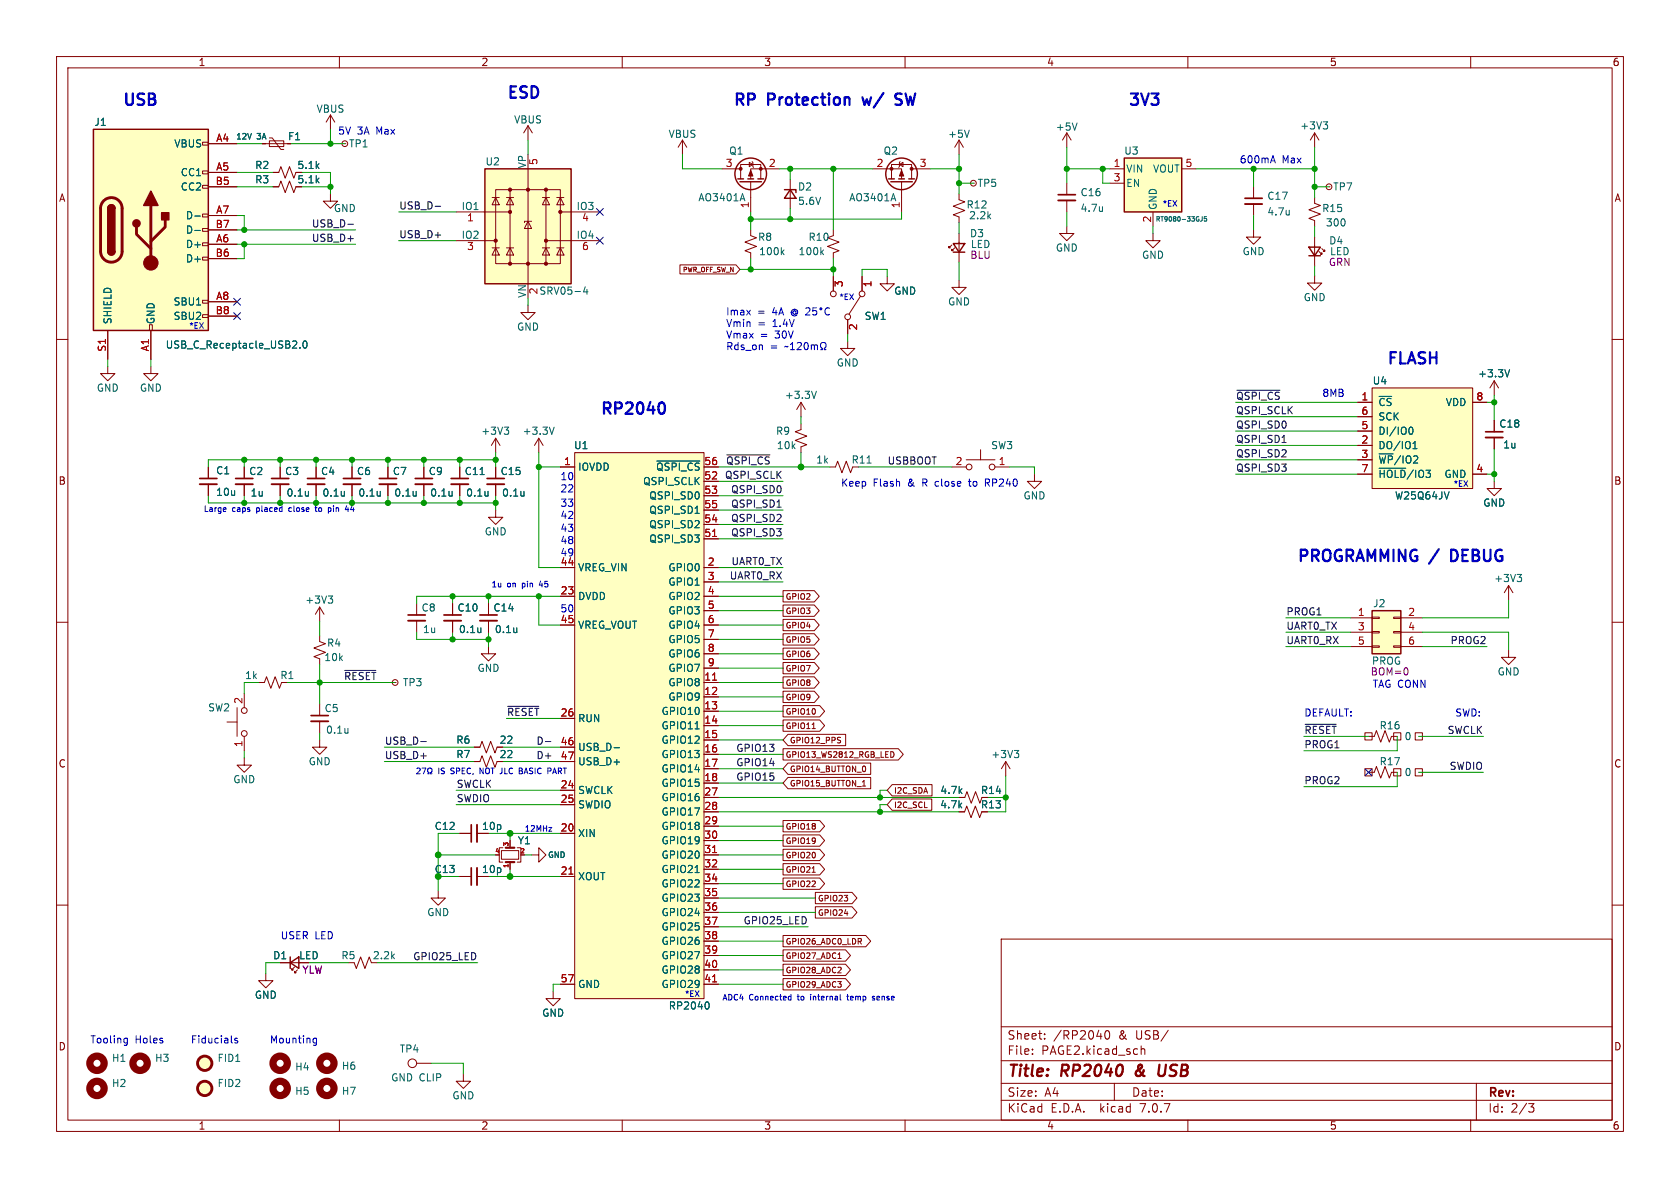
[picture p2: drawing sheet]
<svg xmlns="http://www.w3.org/2000/svg" width="297mm" height="210mm" viewBox="0 0 297 210" stroke-linecap="round" stroke-linejoin="round" font-family="sans-serif">
<defs><g id="words">
<g font-size="2.8" fill="#0000c2">
<text x="89.5" y="17.5">ESD</text>
<text x="21.6" y="18.8">USB</text>
<text x="129.5" y="18.8">RP</text>
<text x="135.9" y="18.8">Protection</text>
<text x="153.5" y="18.8">w/</text>
<text x="160" y="18.8">SW</text>
<text x="199.4" y="18.8">3V3</text>
<text x="245.1" y="64.5">FLASH</text>
<text x="106" y="73.4">RP2040</text>
<text x="229.2" y="99.4">PROGRAMMING /</text>
<text x="257.4" y="99.4">DEBUG</text>
</g>
<g font-size="2.8" fill="#840000">
<text x="178" y="190.9">Title:</text>
<text x="187.7" y="190.9">RP2040</text>
<text x="201.6" y="190.9">&amp;</text>
<text x="206.4" y="190.9">USB</text>
</g>
<g font-size="2.1" fill="#840000">
<text x="178" y="184">Sheet:</text>
<text x="186.2" y="184">/RP2040</text>
<text x="197.8" y="184">&amp;</text>
<text x="201" y="184">USB/</text>
<text x="178" y="186.7">File:</text>
<text x="184.1" y="186.7">PAGE2.kicad_sch</text>
<text x="178" y="196.9">KiCad</text>
<text x="178" y="194.1">Size:</text>
<text x="184.7" y="194.1">A4</text>
<text x="185.7" y="196.9">E.D.A.</text>
<text x="194.6" y="196.9">kicad</text>
<text x="200" y="194.1">Date:</text>
<text x="201.8" y="196.9">7.0.7</text>
<text x="263" y="194.3">Rev:</text>
<text x="263" y="196.9">Id:</text>
<text x="267.1" y="196.9">2/3</text>
</g>
<g font-size="1.8" fill="#840000">
<text x="35" y="11.9">1</text>
<text x="85" y="11.9">2</text>
<text x="135" y="11.9">3</text>
<text x="185" y="11.9">4</text>
<text x="235" y="11.9">5</text>
<text x="285" y="11.9">6</text>
<text x="50.8" y="25">F1</text>
<text x="10.3" y="35.9">A</text>
<text x="52.5" y="30.1">5.1k</text>
<text x="52.5" y="32.6">5.1k</text>
<text x="285.3" y="35.9">A</text>
<text x="10.3" y="85.9">B</text>
<text x="285.3" y="85.9">B</text>
<text x="88.2" y="131.7">22</text>
<text x="10.3" y="135.9">C</text>
<text x="88.2" y="134.2">22</text>
<text x="285.3" y="135.9">C</text>
<text x="173.3" y="140.6">R14</text>
<text x="173.3" y="143.1">R13</text>
<text x="52.8" y="169.8">LED</text>
<text x="10.3" y="185.9">D</text>
<text x="285.3" y="185.9">D</text>
<text x="35" y="199.9">1</text>
<text x="85" y="199.9">2</text>
<text x="135" y="199.9">3</text>
<text x="185" y="199.9">4</text>
<text x="235" y="199.9">5</text>
<text x="285" y="199.9">6</text>
</g>
<g font-size="1.8" fill="#006464">
<text x="16.6" y="22.5">J1</text>
<text x="55.9" y="20.1">VBUS</text>
<text x="90.8" y="22">VBUS</text>
<text x="186.6" y="23.3">+5V</text>
<text x="229.8" y="23.1">+3V3</text>
<text x="30.7" y="26.3">VBUS</text>
<text x="61.6" y="26.3">TP1</text>
<text x="85.7" y="29.4">U2</text>
<text x="93.1" y="29.9" transform="rotate(-90 93.1 29.9)">VP</text>
<text x="118.1" y="24.6">VBUS</text>
<text x="128.8" y="27.5">Q1</text>
<text x="156.1" y="27.5">Q2</text>
<text x="167.5" y="24.6">+5V</text>
<text x="198.7" y="27.5">U3</text>
<text x="31.9" y="31.3">CC1</text>
<text x="31.9" y="33.9">CC2</text>
<text x="45" y="30.1">R2</text>
<text x="45" y="32.6">R3</text>
<text x="123.4" y="35.8">AO3401A</text>
<text x="141" y="33.9">D2</text>
<text x="150" y="35.8">AO3401A</text>
<text x="172.7" y="33.2">TP5</text>
<text x="190.9" y="34.9">C16</text>
<text x="199" y="30.7">VIN</text>
<text x="199" y="33.2">EN</text>
<text x="203.7" y="30.7">VOUT</text>
<text x="223.9" y="35.5">C17</text>
<text x="235.6" y="33.9">TP7</text>
<text x="32.8" y="39">D-</text>
<text x="32.8" y="41.5">D-</text>
<text x="58.9" y="37.7">GND</text>
<text x="81.5" y="37.2">IO1</text>
<text x="101.8" y="37.2">IO3</text>
<text x="141" y="36.4">5.6V</text>
<text x="170.8" y="37.1">R12</text>
<text x="171.2" y="39">2.2k</text>
<text x="190.9" y="37.7">4.7u</text>
<text x="204.7" y="37.2" transform="rotate(-90 204.7 37.2)">GND</text>
<text x="223.9" y="38.3">4.7u</text>
<text x="233.6" y="37.7">R15</text>
<text x="234.3" y="40.2">300</text>
<text x="32.8" y="44">D+</text>
<text x="32.8" y="46.6">D+</text>
<text x="81.5" y="42.3">IO2</text>
<text x="101.8" y="42.3">IO4</text>
<text x="133.9" y="42.8">R8</text>
<text x="134.1" y="45.3">100k</text>
<text x="141.1" y="45.3">100k</text>
<text x="142.8" y="42.8">R10</text>
<text x="171.4" y="42.1">D3</text>
<text x="186.6" y="44.7">GND</text>
<text x="201.8" y="45.9">GND</text>
<text x="219.6" y="45.3">GND</text>
<text x="234.9" y="43.4">D4</text>
<text x="93.1" y="52.7" transform="rotate(-90 93.1 52.7)">VN</text>
<text x="95.3" y="52.3">SRV05-4</text>
<text x="95.3" y="52.1" transform="rotate(-90 95.3 52.1)">2</text>
<text x="158" y="52.3">GND</text>
<text x="230.4" y="53.4">GND</text>
<text x="19.9" y="57.4" transform="rotate(-90 19.9 57.4)">SHIELD</text>
<text x="27.5" y="57.4" transform="rotate(-90 27.5 57.4)">GND</text>
<text x="30.6" y="54.2">SBU1</text>
<text x="30.6" y="56.7">SBU2</text>
<text x="91.3" y="58.6">GND</text>
<text x="152.8" y="56.7">SW1</text>
<text x="167.5" y="54.2">GND</text>
<text x="29.2" y="61.8">USB_C_Receptacle_USB2.0</text>
<text x="147.8" y="65">GND</text>
<text x="17" y="69.4">GND</text>
<text x="24.6" y="69.4">GND</text>
<text x="138.7" y="70.7">+3.3V</text>
<text x="242.6" y="68.2">U4</text>
<text x="243.6" y="72">~{CS}</text>
<text x="255.5" y="72">VDD</text>
<text x="261.2" y="66.9">+3.3V</text>
<text x="85" y="77.1">+3V3</text>
<text x="92.3" y="77.1">+3.3V</text>
<text x="137.1" y="77.1">R9</text>
<text x="243.6" y="77.1">DI/IO0</text>
<text x="243.6" y="74.5">SCK</text>
<text x="265" y="75.8">C18</text>
<text x="101.4" y="79.6">U1</text>
<text x="102.1" y="83.4">IOVDD</text>
<text x="115.9" y="83.4">~{QSPI_CS}</text>
<text x="137.2" y="79.6">10k</text>
<text x="144.2" y="82.1">1k</text>
<text x="150.5" y="82.1">R11</text>
<text x="175.1" y="79.6">SW3</text>
<text x="243.6" y="79.6">DO/IO1</text>
<text x="243.6" y="82.1">~{WP}/IO2</text>
<text x="265.7" y="79.5">1u</text>
<text x="38.1" y="84">C1</text>
<text x="38.1" y="87.9">10u</text>
<text x="44" y="84.2">C2</text>
<text x="44.2" y="88">1u</text>
<text x="50.3" y="84.2">C3</text>
<text x="50.6" y="88">0.1u</text>
<text x="56.7" y="84.2">C4</text>
<text x="56.9" y="88">0.1u</text>
<text x="63" y="84.2">C6</text>
<text x="63.3" y="88">0.1u</text>
<text x="69.4" y="84.2">C7</text>
<text x="69.6" y="88">0.1u</text>
<text x="75.7" y="84.2">C9</text>
<text x="76" y="88">0.1u</text>
<text x="82.1" y="84.2">C11</text>
<text x="82.3" y="88">0.1u</text>
<text x="88.4" y="84.2">C15</text>
<text x="88.7" y="88">0.1u</text>
<text x="113.6" y="86">QSPI_SCLK</text>
<text x="114.7" y="88.5">QSPI_SD0</text>
<text x="180.8" y="88.5">GND</text>
<text x="243.6" y="84.7">~{HOLD}/IO3 GND</text>
<text x="246.5" y="88.5">W25Q64JV</text>
<text x="262.1" y="89.8">GND</text>
<text x="85.6" y="94.8">GND</text>
<text x="114.7" y="93.6">QSPI_SD2</text>
<text x="114.7" y="91">QSPI_SD1</text>
<text x="102.1" y="101.2">VREG_VIN</text>
<text x="114.7" y="96.1">QSPI_SD3</text>
<text x="118.1" y="101.2">GPIO0</text>
<text x="53.9" y="106.9">+3V3</text>
<text x="102.1" y="106.3">DVDD</text>
<text x="118.1" y="103.7">GPIO1</text>
<text x="118.1" y="106.3">GPIO2</text>
<text x="242.6" y="107.5">J2</text>
<text x="264.1" y="103.1">+3V3</text>
<text x="74.4" y="108.3">C8</text>
<text x="74.7" y="112.1">1u</text>
<text x="80.8" y="108.3">C10</text>
<text x="81" y="112.1">0.1u</text>
<text x="87.1" y="108.3">C14</text>
<text x="87.4" y="112.1">0.1u</text>
<text x="102.1" y="111.4">VREG_VOUT</text>
<text x="118.1" y="108.8">GPIO3</text>
<text x="118.1" y="111.4">GPIO4</text>
<text x="118.1" y="113.9">GPIO5</text>
<text x="57.2" y="117.1">10k</text>
<text x="57.7" y="114.5">R4</text>
<text x="84.3" y="119">GND</text>
<text x="118.1" y="116.4">GPIO6</text>
<text x="118.1" y="119">GPIO7</text>
<text x="264.7" y="119.6">GND</text>
<text x="36.7" y="126">SW2</text>
<text x="43.2" y="120.2">1k</text>
<text x="49.5" y="120.2">R1</text>
<text x="71.1" y="121.5">TP3</text>
<text x="118.1" y="121.5">GPIO8</text>
<text x="118.1" y="124.1">GPIO9</text>
<text x="57.3" y="126.1">C5</text>
<text x="57.5" y="129.9">0.1u</text>
<text x="80.6" y="131.7">R6</text>
<text x="102.1" y="127.9">RUN</text>
<text x="116.9" y="126.6">GPIO10</text>
<text x="116.9" y="129.1">GPIO11</text>
<text x="116.9" y="131.7">GPIO12</text>
<text x="243.8" y="129.1">R16</text>
<text x="248.2" y="131">0</text>
<text x="54.5" y="135.5">GND</text>
<text x="80.6" y="134.2">R7</text>
<text x="102.1" y="132.9">USB_D-</text>
<text x="102.1" y="135.5">USB_D+</text>
<text x="116.9" y="134.2">GPIO13</text>
<text x="116.9" y="136.8">GPIO14</text>
<text x="175.2" y="134.2">+3V3</text>
<text x="243.8" y="135.5">R17</text>
<text x="248.2" y="137.4">0</text>
<text x="41.1" y="138.7">GND</text>
<text x="102.1" y="140.6">SWCLK</text>
<text x="102.1" y="143.1">SWDIO</text>
<text x="116.9" y="139.3">GPIO15</text>
<text x="116.9" y="141.8">GPIO16</text>
<text x="166.1" y="143.1">4.7k</text>
<text x="166.1" y="140.6">4.7k</text>
<text x="76.7" y="146.9">C12</text>
<text x="85.1" y="146.9">10p</text>
<text x="91.4" y="149.5">Y1</text>
<text x="102.1" y="148.2">XIN</text>
<text x="116.9" y="144.4">GPIO17</text>
<text x="116.9" y="146.9">GPIO18</text>
<text x="116.9" y="149.5">GPIO19</text>
<text x="76.7" y="154.5">C13</text>
<text x="85.1" y="154.5">10p</text>
<text x="102.1" y="155.8">XOUT</text>
<text x="116.9" y="152">GPIO20</text>
<text x="116.9" y="154.5">GPIO21</text>
<text x="116.9" y="157.1">GPIO22</text>
<text x="116.9" y="159.6">GPIO23</text>
<text x="75.4" y="162.2">GND</text>
<text x="116.9" y="162.2">GPIO24</text>
<text x="116.9" y="164.7">GPIO25</text>
<text x="116.9" y="167.2">GPIO26</text>
<text x="48.2" y="169.8">D1</text>
<text x="60.3" y="169.8">R5</text>
<text x="65.8" y="169.8">2.2k</text>
<text x="116.9" y="169.8">GPIO27</text>
<text x="116.9" y="172.3">GPIO28</text>
<text x="45" y="176.8">GND</text>
<text x="95.8" y="179.9">GND</text>
<text x="102.1" y="174.9">GND</text>
<text x="116.9" y="174.9">GPIO29</text>
<text x="118.1" y="178.7">RP2040</text>
<text x="19.7" y="187.9">H1</text>
<text x="27.3" y="187.9">H3</text>
<text x="38.4" y="187.9">FID1</text>
<text x="52.1" y="189.5">H4</text>
<text x="60.3" y="189.3">H6</text>
<text x="69.1" y="191.4">GND CLIP</text>
<text x="70.6" y="186.3">TP4</text>
<text x="19.7" y="192.4">H2</text>
<text x="38.4" y="192.4">FID2</text>
<text x="52.1" y="193.7">H5</text>
<text x="60.3" y="193.7">H7</text>
<text x="79.9" y="194.5">GND</text>
</g>
<g font-size="1.8" fill="#0000c2">
<text x="59.7" y="23.9">5V</text>
<text x="63.2" y="23.9">3A</text>
<text x="66.6" y="23.9">Max</text>
<text x="219.1" y="29">600mA</text>
<text x="226.7" y="29">Max</text>
<text x="128.3" y="55.8">Imax</text>
<text x="128.3" y="57.9">Vmin</text>
<text x="128.3" y="59.9">Vmax</text>
<text x="133.9" y="55.8">=</text>
<text x="134" y="57.9">=</text>
<text x="134.4" y="59.9">=</text>
<text x="136.7" y="55.8">4A</text>
<text x="136.7" y="57.9">1.4V</text>
<text x="137.1" y="59.9">30V</text>
<text x="128.3" y="62">Rds_on</text>
<text x="136.2" y="62">=</text>
<text x="233.7" y="70.2">8MB</text>
<text x="99" y="87.1">22</text>
<text x="99" y="89.7">33</text>
<text x="99" y="85">10</text>
<text x="148.6" y="86.1">Keep</text>
<text x="154.4" y="86.1">Flash</text>
<text x="160.6" y="86.1">&amp;</text>
<text x="163.4" y="86.1">R close</text>
<text x="172" y="86.1">to</text>
<text x="175" y="86.1">RP240</text>
<text x="99" y="91.8">42</text>
<text x="99" y="94.1">43</text>
<text x="99" y="98.4">49</text>
<text x="99" y="96.3">48</text>
<text x="242.2" y="119.6">BOM=0</text>
<text x="242.6" y="121.7">TAG CONN</text>
<text x="230.5" y="126.8">DEFAULT:</text>
<text x="257.2" y="126.8">SWD:</text>
<text x="49.5" y="166.1">USER LED</text>
<text x="15.9" y="184.5">Tooling</text>
<text x="23.9" y="184.5">Holes</text>
<text x="33.7" y="184.5">Fiducials</text>
<text x="47.6" y="184.5">Mounting</text>
</g>
<g font-size="1.8" fill="#a90000">
<text x="38.1" y="25.1">A4</text>
<text x="95.3" y="29.3" transform="rotate(-90 95.3 29.3)">5</text>
<text x="128.2" y="29.6">3</text>
<text x="135.8" y="29.6">2</text>
<text x="154.9" y="29.6">2</text>
<text x="162.5" y="29.6">3</text>
<text x="196.8" y="29.6">1</text>
<text x="209.5" y="29.6">5</text>
<text x="38" y="32.8">B5</text>
<text x="38.1" y="30.2">A5</text>
<text x="196.8" y="32.1">3</text>
<text x="38" y="40.4">B7</text>
<text x="38.1" y="37.8">A7</text>
<text x="82.5" y="39.4">1</text>
<text x="102.8" y="39.4">4</text>
<text x="132.5" y="36.9" transform="rotate(-90 132.5 36.9)">1</text>
<text x="159.1" y="36.9" transform="rotate(-90 159.1 36.9)">1</text>
<text x="203.6" y="39.4" transform="rotate(-90 203.6 39.4)">2</text>
<text x="38" y="45.5">B6</text>
<text x="38.1" y="42.9">A6</text>
<text x="82.5" y="44.5">3</text>
<text x="102.8" y="44.5">6</text>
<text x="38.1" y="53.1">A8</text>
<text x="149.3" y="50.9" transform="rotate(-90 149.3 50.9)">3</text>
<text x="154.4" y="50.9" transform="rotate(-90 154.4 50.9)">1</text>
<text x="38" y="55.6">B8</text>
<text x="151.8" y="58.5" transform="rotate(-90 151.8 58.5)">2</text>
<text x="18.8" y="62.3" transform="rotate(-90 18.8 62.3)">S1</text>
<text x="26.4" y="62.2" transform="rotate(-90 26.4 62.2)">A1</text>
<text x="240.6" y="70.9">1</text>
<text x="260.9" y="70.9">8</text>
<text x="240.6" y="75.9">5</text>
<text x="240.6" y="73.4">6</text>
<text x="99.6" y="82.3">1</text>
<text x="124.4" y="82.3">56</text>
<text x="168.8" y="82.3">2</text>
<text x="176.5" y="82.3">1</text>
<text x="240.6" y="78.5">2</text>
<text x="240.6" y="81">3</text>
<text x="240.6" y="83.6">7</text>
<text x="260.9" y="83.6">4</text>
<text x="124.4" y="84.8">52</text>
<text x="124.4" y="87.4">53</text>
<text x="124.4" y="89.9">55</text>
<text x="124.4" y="95">51</text>
<text x="124.4" y="92.5">54</text>
<text x="99" y="100.1">44</text>
<text x="125" y="100.1">2</text>
<text x="99" y="105.2">23</text>
<text x="125" y="102.6">3</text>
<text x="125" y="105.2">4</text>
<text x="125" y="107.7">5</text>
<text x="99" y="108.3">50</text>
<text x="99" y="110.2">45</text>
<text x="125" y="110.2">6</text>
<text x="125" y="112.8">7</text>
<text x="240" y="109">1</text>
<text x="240" y="111.5">3</text>
<text x="248.8" y="109">2</text>
<text x="248.8" y="111.5">4</text>
<text x="125" y="115.3">8</text>
<text x="125" y="117.9">9</text>
<text x="240" y="114">5</text>
<text x="248.8" y="114">6</text>
<text x="42.9" y="124.5" transform="rotate(-90 42.9 124.5)">2</text>
<text x="124.4" y="120.4">11</text>
<text x="124.4" y="122.9">12</text>
<text x="124.4" y="125.5">13</text>
<text x="99" y="126.7">26</text>
<text x="99" y="131.8">46</text>
<text x="124.4" y="128">14</text>
<text x="124.4" y="130.6">15</text>
<text x="42.9" y="132.2" transform="rotate(-90 42.9 132.2)">1</text>
<text x="99" y="134.4">47</text>
<text x="124.4" y="133.1">16</text>
<text x="124.4" y="135.6">17</text>
<text x="99" y="139.4">24</text>
<text x="99" y="142">25</text>
<text x="124.4" y="138.2">18</text>
<text x="124.4" y="140.7">27</text>
<text x="124.4" y="143.3">28</text>
<text x="99" y="147.1">20</text>
<text x="124.4" y="145.8">29</text>
<text x="124.4" y="148.3">30</text>
<text x="99" y="154.7">21</text>
<text x="124.4" y="150.9">31</text>
<text x="124.4" y="153.4">32</text>
<text x="124.4" y="156">34</text>
<text x="124.4" y="158.5">35</text>
<text x="124.4" y="161">36</text>
<text x="124.4" y="163.6">37</text>
<text x="124.4" y="166.1">38</text>
<text x="99" y="173.7">57</text>
<text x="124.4" y="168.7">39</text>
<text x="124.4" y="171.2">40</text>
<text x="124.4" y="173.7">41</text>
</g>
<g font-size="1.8" fill="#0f0f0f">
<text x="55" y="40.3">USB_D-</text>
<text x="70.5" y="37.1">USB_D-</text>
<text x="55" y="42.8">USB_D+</text>
<text x="70.5" y="42.2">USB_D+</text>
<text x="218.4" y="70.8">~{QSPI_CS}</text>
<text x="218.4" y="75.9">QSPI_SD0</text>
<text x="218.4" y="73.3">QSPI_SCLK</text>
<text x="128.3" y="82.2">~{QSPI_CS}</text>
<text x="156.8" y="82.2">USBBOOT</text>
<text x="218.4" y="78.4">QSPI_SD1</text>
<text x="218.4" y="80.9">QSPI_SD2</text>
<text x="218.4" y="83.5">QSPI_SD3</text>
<text x="128.1" y="84.7">QSPI_SCLK</text>
<text x="129.2" y="87.3">QSPI_SD0</text>
<text x="129.2" y="89.8">QSPI_SD1</text>
<text x="129.2" y="94.9">QSPI_SD3</text>
<text x="129.2" y="92.4">QSPI_SD2</text>
<text x="129.2" y="100">UART0_TX</text>
<text x="128.9" y="102.5">UART0_RX</text>
<text x="227.3" y="108.9">PROG1</text>
<text x="227.3" y="114">UART0_RX</text>
<text x="227.3" y="111.4">UART0_TX</text>
<text x="256.3" y="114">PROG2</text>
<text x="60.7" y="120.3">~{RESET}</text>
<text x="67.9" y="131.7">USB_D-</text>
<text x="89.5" y="126.7">~{RESET}</text>
<text x="94.7" y="131.7">D-</text>
<text x="230.5" y="129.8">~{RESET}</text>
<text x="255.8" y="129.8">SWCLK</text>
<text x="67.9" y="134.3">USB_D+</text>
<text x="94.7" y="134.3">D+</text>
<text x="130.1" y="135.5">GPIO14</text>
<text x="130.1" y="133">GPIO13</text>
<text x="230.5" y="132.4">PROG1</text>
<text x="256.2" y="136.2">SWDIO</text>
<text x="80.6" y="141.9">SWDIO</text>
<text x="80.6" y="139.4">SWCLK</text>
<text x="130.1" y="138.1">GPIO15</text>
<text x="230.5" y="138.7">PROG2</text>
<text x="131.4" y="163.5">GPIO25_LED</text>
<text x="72.9" y="169.8">GPIO25_LED</text>
</g>
<g font-size="1.8" fill="#840084">
<text x="171.4" y="45.9">BLU</text>
<text x="171.5" y="44">LED</text>
<text x="234.8" y="47.2">GRN</text>
<text x="235" y="45.3">LED</text>
<text x="242.4" y="117.7">PROG</text>
<text x="53.4" y="172.3">YLW</text>
</g>
<g font-size="1.4" fill="#006464">
<text x="41.7" y="24.9">12V</text>
<text x="45.4" y="24.9">3A</text>
<text x="96.8" y="151.9">GND</text>
</g>
<g font-size="1.4" fill="#0000c2">
<text x="205.4" y="36.6">*EX</text>
<text x="148.3" y="53.1">*EX</text>
<text x="33.3" y="58.2">*EX</text>
<text x="256.8" y="86.1">*EX</text>
<text x="35.9" y="90.6">Large</text>
<text x="41" y="90.6">caps</text>
<text x="45.5" y="90.6">placed</text>
<text x="51.5" y="90.6">close</text>
<text x="56.4" y="90.6">to</text>
<text x="58.9" y="90.6">pin</text>
<text x="62.2" y="90.6">44</text>
<text x="86.8" y="103.9">1u</text>
<text x="89.6" y="103.9">on</text>
<text x="92.5" y="103.9">pin</text>
<text x="95.8" y="103.9">45</text>
<text x="77.4" y="136.9">IS</text>
<text x="79.9" y="136.9">SPEC,</text>
<text x="85.2" y="136.9">NOT JLC</text>
<text x="92.7" y="136.9">BASIC</text>
<text x="98" y="136.9">PART</text>
<text x="92.6" y="147.1">12MHz</text>
<text x="120.9" y="176.3">*EX</text>
<text x="127.6" y="176.9">ADC4</text>
<text x="132.5" y="176.9">Connected</text>
<text x="141.2" y="176.9">to</text>
<text x="143.7" y="176.9">internal</text>
<text x="150.5" y="176.9">temp</text>
<text x="155.2" y="176.9">sense</text>
</g>
<g font-size="1.4" fill="#840000">
<text x="138.8" y="106.2">GPIO2</text>
<text x="138.8" y="113.8">GPIO5</text>
<text x="138.8" y="108.8">GPIO3</text>
<text x="138.8" y="111.3">GPIO4</text>
<text x="138.8" y="116.4">GPIO6</text>
<text x="138.8" y="118.9">GPIO7</text>
<text x="138.8" y="121.5">GPIO8</text>
<text x="138.8" y="124">GPIO9</text>
<text x="138.8" y="126.5">GPIO10</text>
<text x="138.8" y="129.1">GPIO11</text>
<text x="139.6" y="131.6">GPIO12_PPS</text>
<text x="138.8" y="134.2">GPIO13_WS2812_RGB_LED</text>
<text x="139.6" y="136.7">GPIO14_BUTTON_0</text>
<text x="139.6" y="139.2">GPIO15_BUTTON_1</text>
<text x="158" y="143">I2C_SCL</text>
<text x="158" y="140.5">I2C_SDA</text>
<text x="138.8" y="149.4">GPIO19</text>
<text x="138.8" y="146.9">GPIO18</text>
<text x="138.8" y="154.5">GPIO21</text>
<text x="138.8" y="151.9">GPIO20</text>
<text x="138.8" y="157">GPIO22</text>
<text x="144.5" y="159.6">GPIO23</text>
<text x="138.8" y="167.2">GPIO26_ADC0_LDR</text>
<text x="144.5" y="162.1">GPIO24</text>
<text x="138.8" y="172.3">GPIO28_ADC2</text>
<text x="138.8" y="169.7">GPIO27_ADC1</text>
<text x="138.8" y="174.8">GPIO29_ADC3</text>
</g>
<text font-size="1.1" fill="#006464" x="204.2" y="39.4">RT9080-33GJ5</text>
<text font-size="1.1" fill="#840000" x="120.5" y="48.3">PWR_OFF_SW_N</text>
<g font-size="1.1" fill="#a90000">
<text x="89.9" y="149.7" transform="rotate(-90 89.9 149.7)">3</text>
<text x="87.4" y="150.9">4</text>
<text x="89.9" y="153.6" transform="rotate(-90 89.9 153.6)">1</text>
<text x="91.9" y="150.9">2</text>
</g>
</g></defs>
<g fill="none" stroke="#840000" stroke-width=".18">
<path d="M10 10h277v190h-277zM12 12h273v186h-273zM60 10v2M110 10v2M160 10v2M210 10v2M260 10v2M35.8 37.8h1v.6h-1zM35.8 32.8h1v.5h-1zM35.8 30.2h1v.5h-1zM35.8 25.1h1v.6h-1zM36.8 25.4h5.1"/>
<path d="M36.8 30.5h5.1M36.8 38.1h5.1M36.8 33h5.1M46.4 25.4h5M47.6 24.9h2.6v1h-2.6zM47.6 24.4h.5l1.6 2h.5M48.3 30.5h1l.4-1 .7 2 .8-2 .7 2 .4-1M48.3 33h1l.4-1 .7 2 .8-2 .7 2 .4-1M58.4 34.3v1.3h1.3l-1.3 1.2-1.3-1.2h1.3M58.4 20.3l-.7 1.3M58.4 20.3v2.6M58.4 20.3l.8 1.3"/>
<path d="M61 25.4h.1M80.6 37.5h9.6M87 34.9h1.3M87.6 33.5h11.5v13.1h-11.5zM87.6 34.9l.7 1.3h-1.3zM89.5 34.9h1.3M90.2 34.9l.6 1.3h-1.3zM90.2 33.5v13.1M93.3 39.1l.7 1.3h-1.3zM93.3 22.2v2.6M93.3 29.8v20.4M93.3 22.2l-.7 1.3"/>
<path d="M93.3 22.2l.8 1.3M94 39.1h-1.3v.3M95.9 34.9h1.3M96.5 34.9l.7 1.3h-1.3zM96.5 33.5v13.1M98.4 34.9h1.3M99.1 34.9l.6 1.3h-1.3zM99.1 37.5h6.9M120.6 24.8l-.7 1.2M120.6 24.8v2.5M120.6 24.8l.8 1.2M127.6 29.8h3.3"/>
<path d="M130.9 31.6v-2.5h3.6v2.5M132.5 28.7l.6 .4-.6 .4zM132.7 32.1v5.4M133 28.6l.1 .1v.8l.1 .1M137.8 29.8h-5.1v1.8M139.7 31.8v5M154.3 29.8h5.1v1.8M157.6 31.6v-2.5h3.6v2.5M159 29.1l.6-.4v.8zM159.1 28.6l-.1 .1v.8l-.1 .1M159.4 32.1v5.4M161.2 29.8h3.3"/>
<path d="M169.5 34.3v1l1.1 .4-2.1 .7 2.1 .8-2.1 .8 1 .4v1M169.5 24.8v2.5M169.5 24.8l-.7 1.2M169.5 24.8l.8 1.2M172.1 32.4h.1M188.6 23.5l-.8 1.3M188.6 23.5v2.5M188.6 32.4v2M188.6 35.4v2.1M188.6 23.5l.8 1.3M196.2 29.8h2.6M196.2 32.4h2.6"/>
<path d="M203.8 37.5v2.5M208.9 29.8h2.6M221.6 33v2.1M221.6 36.1v2M232.4 34.9v1l1 .4-2 .8 2 .7-2 .8 1 .4v1M232.4 23.5l-.8 1.3M232.4 23.5v2.5M232.4 23.5l.8 1.3M234.9 33h.1M10 60h2M19 58.4v5.1M26.4 57.4h.5v1h-.5z"/>
<path d="M26.7 58.4v5.1M35.8 55.6h1v.5h-1zM35.8 53.1h1v.5h-1zM35.8 45.5h1v.5h-1zM35.8 42.9h1v.5h-1zM35.8 40.4h1v.5h-1zM36.8 43.2h5.1M36.8 53.3h5.1M36.8 45.7h5.1M36.8 40.6h5.1M36.8 55.9h5.1M80.6 42.5h7"/>
<path d="M87 43.8h1.3M87.6 43.8l.7 1.3h-1.3zM89.5 43.8h1.3M90.2 43.8l.6 1.3h-1.3zM93.3 54v1.2h1.3l-1.3 1.3-1.2-1.3h1.2M95.9 43.8h1.3M96.5 43.8l.7 1.3h-1.3zM96.5 42.5h9.5M98.4 43.8h1.3M99.1 43.8l.6 1.3h-1.3zM120.2 46.8h9.9l.7 .8-.7 .8h-9.9zM132.7 40.6v1.1l1 .3-2 .8 2 .8-2 .7 1 .4v1"/>
<path d="M147.3 40.6v1.1l-1 .3 2 .8-2 .8 2 .7-1 .4v1M147.3 48.9v2.5M149.9 56.5v2.6M152.1 52.3l-2 3.2M152.4 48.9v2.5M156.8 48.9v1.3h1.3l-1.3 1.2-1.2-1.2h1.2M168.3 43.3l-.5 .5v-.2v.2h.2M168.8 43.8l-.5 .5v-.2v.2h.2M169.5 49.5v1.3h1.3l-1.3 1.3-1.2-1.3h1.2M169.5 41.3v5.1M188.6 40v1.3h1.3l-1.3 1.2-1.3-1.2h1.3M203.8 41.3v1.2h1.3l-1.3 1.3-1.2-1.3h1.2"/>
<path d="M221.6 40.6v1.3h1.3l-1.3 1.3-1.3-1.3h1.3M232.4 48.8v1.2h1.3l-1.3 1.3-1.3-1.3h1.3M232.4 41.9v5.1M233.2 44.5l.5 .5v-.3v.3h-.3M233.7 43.9l.5 .6v-.3v.3h-.3M285 60h2M19 64.8v1.2h1.3l-1.3 1.3-1.2-1.3h1.2M26.7 64.8v1.2h1.2l-1.2 1.3-1.3-1.3h1.3M87.6 77.5v2.5M87.6 77.5l-.7 1.2M87.6 77.5l.8 1.2M95.2 77.5l-.7 1.2"/>
<path d="M95.2 77.5v2.5M95.2 77.5l.8 1.2M141.6 74.9v1l-1 .4 2 .8-2 .8 2 .7-1 .4v1M141.6 71.1l-.8 1.3M141.6 71.1v2.6M141.6 71.1l.8 1.3M149.9 60.3v1.3h1.2l-1.2 1.3-1.3-1.3h1.3M173.4 79.5v1.8M240 71.1h2.6M240 78.7h2.6M240 76.2h2.6M240 73.7h2.6"/>
<path d="M242.6 68.6h17.7v17.8h-17.7zM260.3 71.1h2.6M264.2 67.3v2.6M264.2 74.3v2M264.2 77.3v2.1M264.2 67.3l.7 1.3M264.2 67.3l-.8 1.3M36.8 82.6v2M36.8 85.6v2M43.2 82.6v2M43.2 85.6v2M49.5 82.6v2"/>
<path d="M49.5 85.6v2M55.9 82.6v2M55.9 85.6v2M62.2 82.6v2M62.2 85.6v2M68.6 82.6v2M68.6 85.6v2M74.9 82.6v2M74.9 85.6v2M81.3 82.6v2M81.3 85.6v2M87.6 90.2v1.2h1.3l-1.3 1.3-1.2-1.3h1.2"/>
<path d="M87.6 82.6v2M87.6 85.6v2M99.1 82.6h2.5M101.6 80h22.9v96.5h-22.9zM124.5 82.6h2.5M124.5 95.3h2.5M124.5 85.1h2.5M124.5 87.6h2.5M124.5 92.7h2.5M124.5 90.2h2.5M146.7 82.6h1l.4-1.1 .7 2.1 .8-2.1 .8 2.1 .3-1M168.3 82.6h2.5"/>
<path d="M170.8 81.3h5.1M175.9 82.6h2.5M182.9 83.8v1.3h1.2l-1.2 1.3-1.3-1.3h1.3M240 81.3h2.6M240 83.8h2.6M260.3 83.8h2.6M264.2 85.1v1.3h1.2l-1.2 1.2-1.3-1.2h1.3M10 110h2M56.5 112.4v1l1 .4-2 .8 2 .7-2 .8 1 .4v1M56.5 107.3l.8 1.3M56.5 107.3v2.6M56.5 107.3l-.7 1.3"/>
<path d="M73.7 106.7v2M73.7 109.7v2.1M80 106.7v2M80 109.7v2.1M86.4 114.3v1.3h1.2l-1.2 1.2-1.3-1.2h1.3M86.4 106.7v2M86.4 109.7v2.1M99.1 100.3h2.5M99.1 105.4h2.5M99.1 110.5h2.5M124.5 100.3h2.5M124.5 102.9h2.5"/>
<path d="M124.5 105.4h2.5M124.5 108h2.5M124.5 110.5h2.5M124.5 113h2.5M124.5 115.6h2.5M124.5 118.1h2.5M138.4 112h5.6l.8 1-.8 1h-5.6zM138.4 106.9h5.6l.8 1.1-.8 1h-5.6zM138.4 114.6h5.6l.8 1-.8 1h-5.6zM138.4 104.4h5.6l.8 1-.8 1h-5.6zM138.4 109.5h5.6l.8 1-.8 1h-5.6zM138.4 119.6h5.6l.8 1.1-.8 1h-5.6z"/>
<path d="M138.4 117.1h5.6l.8 1-.8 1h-5.6zM238.8 109.2h3.8M238.8 111.8h3.8M238.8 114.3h3.8M242.6 114.2h1.2v.2h-1.2zM242.6 111.6h1.2v.3h-1.2zM242.6 109.1h1.2v.2h-1.2zM246.4 114.2h1.2v.2h-1.2zM246.4 111.6h1.2v.3h-1.2zM246.4 109.1h1.2v.2h-1.2zM247.6 109.2h3.9M247.6 111.8h3.9"/>
<path d="M247.6 114.3h3.9M266.7 114.9v1.3h1.3l-1.3 1.3-1.3-1.3h1.3M266.7 103.5l.8 1.3M266.7 103.5v2.5M266.7 103.5l-.8 1.3M285 110h2M40.1 127.6h1.8M41.9 125.1v5.1M43.2 134v1.3h1.2l-1.2 1.2-1.3-1.2h1.3M43.2 122.6v2.5M43.2 130.2v2.5M45.7 120.7h1l.4-1.1 .8 2.1 .7-2.1 .8 2.1 .4-1"/>
<path d="M56.5 130.8v1.3h1.3l-1.3 1.3-1.3-1.3h1.3M56.5 124.5v2M56.5 127.5v2M69.8 120.7h.1M83.8 134.6h1l.4-1 .8 2 .7-2 .8 2 .4-1M83.8 132.1h1l.4-1 .8 2 .7-2 .8 2 .4-1M99.1 139.7h2.5M99.1 127h2.5M99.1 132.1h2.5M99.1 134.6h2.5M124.5 120.7h2.5M124.5 123.2h2.5"/>
<path d="M124.5 125.7h2.5M124.5 128.3h2.5M124.5 130.8h2.5M124.5 133.4h2.5M124.5 135.9h2.5M124.5 138.4h2.5M138.4 124.7h6.5l.9 1-.9 1h-6.5zM138.4 127.3h6.5l.9 1-.9 1h-6.5zM138.4 132.3h20.4l.9 1.1-.9 1h-20.4zM138.4 122.2h5.6l.8 1-.8 1h-5.6zM139.3 137.4h14.6v2h-14.6l-.9-1zM139.3 134.9h14.6v2h-14.6l-.9-1z"/>
<path d="M139.3 129.8h10.2v2h-10.2l-.9-1zM143.6 128.8h.5M148.5 130.3l.1 .1M148.6 131v.2M152.5 139h.5M157.5 132.9a.51 .51 0 0 1 .6 .5 .51 .51 0 0 1-.6 .5M157.7 138.7h7.1v2h-7.1l-.9-1zM177.8 134.6l.8 1.3M177.8 134.6v2.6M177.8 134.6l-.8 1.3M241.3 135.9h1.3v1.3h-1.3zM241.3 129.5h1.3v1.3h-1.3z"/>
<path d="M241.9 136.5h1.1l.3-1 .8 2 .8-2 .7 2 .4-1h1M241.9 130.2h1.1l.3-1 .8 2 .8-2 .7 2 .4-1h1M246.4 135.9h1.2v1.3h-1.2zM246.4 129.5h1.2v1.3h-1.2zM250.2 135.9h1.3v1.3h-1.3zM250.2 129.5h1.3v1.3h-1.3zM250.8 136.5h.1M250.8 130.2h.1M10 160h2M77.5 157.5v1.3h1.2l-1.2 1.2-1.3-1.2h1.3M81.3 147.3h2M81.3 154.9h2"/>
<path d="M84.3 147.3h2.1M84.3 154.9h2.1M88.6 150.4h3.1v1.5h-3.1zM88.9 149.9h-.6v2.5h.6M90.2 148.6v1.3M90.2 152.4v1.3M91.4 149.9h.7v2.5h-.7M94 151.1h1.2v-1.2l1.3 1.2-1.3 1.3v-1.3M99.1 147.3h2.5M99.1 154.9h2.5M99.1 142.2h2.5M124.5 141h2.5"/>
<path d="M124.5 143.5h2.5M124.5 146.1h2.5M124.5 148.6h2.5M124.5 151.1h2.5M124.5 153.7h2.5M124.5 156.2h2.5M124.5 158.8h2.5M138.4 152.7h6.5l.9 1-.9 1h-6.5zM138.4 150.1h6.5l.9 1-.9 1h-6.5zM138.4 155.2h6.5l.9 1-.9 1h-6.5zM138.4 147.6h6.5l.9 1-.9 1h-6.5zM138.4 145h6.5l.9 1.1-.9 1h-6.5z"/>
<path d="M143.6 154.2h.5M144.1 157.7h6.5l.9 1.1-.9 1h-6.5zM157.7 141.2h7v2h-7l-.9-1zM169.5 143.5h1l.4-1 .8 2 .7-2 .8 2 .4-1M169.5 141h1.1l.3-1 .8 2 .8-2 .7 2 .4-1M285 160h2M47 172.1v1.3h1.3l-1.3 1.2-1.3-1.2h1.3M49.5 170.2h3.6M52.1 170.9l-.5 .6h.2h-.2v-.3M52.6 171.5l-.5 .5h.2h-.2v-.3M62.6 170.2l.4 1 .8-2 .7 2 .8-2 .4 1M97.8 175.3v1.2h1.3l-1.3 1.3-1.3-1.3h1.3"/>
<path d="M99.1 174h2.5M124.5 161.3h2.5M124.5 163.8h2.5M124.5 166.4h2.5M124.5 168.9h2.5M124.5 171.5h2.5M124.5 174h2.5M138.4 165.4h14.7l.8 1-.8 1h-14.7zM138.4 170.4h11.1l.9 1.1-.9 1h-11.1zM138.4 173h11.1l.9 1-.9 1h-11.1zM138.4 167.9h11.1l.9 1-.9 1h-11.1zM144.1 160.3h6.5l.9 1-.9 1h-6.5z"/>
<path d="M148.1 169.4h.6M177 166h108v32h-108zM60 198v2M73.7 188h2.5M81.9 189.9v1.2h1.3l-1.3 1.3-1.3-1.3h1.3M110 198v2M160 198v2M177 194.5h108M177 191.5h108M177 187.5h108M177 181.5h108M182.5 186.3v.1"/>
<path d="M182.5 185.5v.1M184.7 183.6v.1M184.7 182.8v.1M195.5 182.3l.2-.1a.81 .81 0 0 1 .6 .6 .81 .81 0 0 1-.3 .8l-.2 .1a.81 .81 0 0 1-.3-1.4zM197 191.5v3M201.7 184.9v1.5M201.7 185.5l.3-.1 .3 .1 .1 .9M210 198v2M260 198v2M261 191.5v6.5M270.2 195.1h1l-.5 .6 .4 .1 .1 .5-.3 .3h-.4"/>
<circle cx="61" cy="25.4" r=".51"/>
<circle cx="172.1" cy="32.4" r=".51"/>
<circle cx="235" cy="33" r=".51"/>
<circle cx="147.3" cy="51.9" r=".51"/>
<circle cx="149.9" cy="56" r=".51"/>
<circle cx="152.4" cy="51.9" r=".51"/>
<circle cx="171.3" cy="82.6" r=".51"/>
<circle cx="175.4" cy="82.6" r=".51"/>
<circle cx="43.2" cy="125.6" r=".51"/>
<circle cx="43.2" cy="129.7" r=".51"/>
<circle cx="69.9" cy="120.7" r=".51"/>
<circle cx="72.9" cy="188" r=".76"/>
</g>
<path d="M200.9 189.4a.53 .53 0 0 0 0 .7M205 188.2l-.2 1.6 .1 .3a.66 .66 0 0 0 .9-.1" fill="none" stroke="#840000" stroke-width=".4"/>
<g fill="#ffffc2" stroke="#ffffc2" stroke-width=".18">
<path d="M101.6 80h22.9v96.5h-22.9z"/>
<path d="M242.6 108h5v7.6h-5z"/>
<path d="M198.8 27.9h10.1v9.6h-10.1z"/>
<path d="M85.7 29.8h15.3v20.4h-15.3z"/>
<path d="M16.5 22.9h20.3v35.5h-20.3z"/>
<path d="M242.6 68.6h17.7v17.8h-17.7z"/>
<circle cx="36.2" cy="192.4" r="1.27"/>
<circle cx="36.2" cy="188" r="1.27"/>
</g>
<path d="M126 94.8h.7M126 120.2h.7M100.6 154.5h.7M126 150.7h.7M126 173.6h.7" fill="none" stroke="#a90000" stroke-width=".18"/>
<g fill="none" stroke="#006464" stroke-width=".18">
<path d="M34.4 38.2h1M131.3 34.2l.4 1.3M157.9 34.2l.5 1.3M171.4 23l-.5 1.3M190.4 21.7l-.4 1.3M194.9 36.5v.9M194.9 37.3h-.1M212.5 38.3v.7l-.3 .1M213.3 38.3h-.4v.4l.4-.1v.4h-.4M227.9 37.2v.8M227.9 37.9v.1M233.9 21.5h.8l-.4 .5"/>
<path d="M234.5 22l.2 .3v.3l-.2 .2M34.4 40.7h1M103.5 50.7l-.3 .9h.7M103.8 51.2v.8M138.2 44.5l.4 .5M138.6 44.2l-.5 .5M145.2 44.5l.4 .5M145.6 44.2l-.5 .5M53 61.4v.1M53.7 60.4l.2-.1a.68 .68 0 0 1 .4 .6 .68 .68 0 0 1-.4 .6l-.2-.1-.1-.3zM89.1 75.5h.8l-.4 .5M89.7 76l.2 .2v.3l-.2 .3"/>
<path d="M98 75.5l-.5 1.3M144.3 69.2l-.4 1.2M249.2 75.6l.2-.1a.68 .68 0 0 1 .4 .6 .68 .68 0 0 1-.4 .7l-.2-.1M249.8 79.3h.7M249.8 78.4l.4-.4v1.3M266.9 65.3l-.4 1.3M54.5 86.9v.8M54.5 87.6h.1M60.9 86.9v.8M60.9 87.6h-.1M67.2 86.9v.8M67.2 87.6h.1"/>
<path d="M73.6 86.9v.8M73.6 87.6h-.1M79.9 86.9v.8M79.9 87.6h.1M84.9 83.9h.7M86.3 86.9v.8M86.3 87.6h-.1M92.6 86.9v.8M92.6 87.6h.1M116.1 81.5h7.6M122.9 90.7h.7M153.3 81.9h.7"/>
<path d="M243.8 82.8h4.7M256.2 86.9l-.4 1.3M58 105.4h.8l-.4 .4M58.6 105.8l.2 .3v.3l-.2 .2M85 111v.8M85 111.7l-.1 .1M91.4 111v.8M91.4 111.7l-.1 .1M268.2 101.5h.8l-.4 .5M268.8 102l.2 .3v.3l-.2 .2M61.5 128.8v.8M61.5 129.5v.1"/>
<path d="M108.6 132.2h.9M122.9 128.8h.7M179.3 132.7h.8l-.4 .4M179.9 133.1l.2 .3v.3l-.2 .2M122.9 154.2h.7M125.1 177.1a.79 .79 0 0 1 0 1.3"/>
</g>
<g fill="none" stroke="#840000" stroke-width=".33">
<path d="M187.1 35.4h3M220.1 36.1h3M262.6 77.3h3.1M35.3 85.6h3.1M41.7 85.6h3M48 85.6h3.1M54.4 85.6h3M60.7 85.6h3.1M67.1 85.6h3M73.4 85.6h3.1M79.8 85.6h3M86.1 85.6h3.1"/>
<path d="M72.1 109.7h3.1M78.5 109.7h3M84.8 109.7h3.1M55 127.5h3M84.3 145.8v3M84.3 153.4v3.1"/>
</g>
<g fill="none" stroke="#840000" stroke-width=".3">
<path d="M187.1 34.4h3M220.1 35.1h3M262.6 76.3h3.1M35.3 84.6h3.1M41.7 84.6h3M48 84.6h3.1M54.4 84.6h3M60.7 84.6h3.1M67.1 84.6h3M73.4 84.6h3.1M79.8 84.6h3M86.1 84.6h3.1"/>
<path d="M72.1 108.7h3.1M78.5 108.7h3M84.8 108.7h3.1M55 126.5h3M83.3 145.8v3M83.3 153.4v3.1"/>
</g>
<g fill="none" stroke="#840000" stroke-width=".25">
<path d="M16.5 22.9h20.3v35.5h-20.3zM19 36.8a.64 .64 0 0 1 .7-.6 .64 .64 0 0 1 .6 .6M85.7 29.8h15.3v20.4h-15.3zM130.4 31.6h1M130.8 32.1h3.8M132.2 31.6h1M134 31.6h1M138.7 33.5h2v.5M139.7 33.5l1 1.6h-2zM157.1 31.6h1M157.5 32.1h3.8M158.9 31.6h1"/>
<path d="M160.7 31.6h1M198.8 27.9h10.1v9.6h-10.1zM19 44.5a.64 .64 0 0 0 .7 .6 .64 .64 0 0 0 .6-.6M168.5 43.1h2.1l-1.1 1.5zM168.5 44.6h2.1M231.4 43.7h2l-1 1.5zM231.4 45.2h2M242.6 108h5v7.6h-5zM51.3 170.2l1.5-1v2zM51.3 169.2v2"/>
<circle cx="132.7" cy="30.7" r="2.79"/>
<circle cx="159.4" cy="30.7" r="2.79"/>
</g>
<path d="M248.8 118.2l.1 .3-.1 .7" fill="none" stroke="#840084" stroke-width=".18"/>
<path d="M89.4 152.4h1.5M89.4 149.9h1.5" fill="none" stroke="#840000" stroke-width=".38"/>
<g fill="#840000" stroke="#840000" stroke-width=".18">
<path d="M159.4 30.1l.4 1h-.8z"/>
<path d="M132.7 30.1l.4 1h-.8z"/>
<circle cx="157.6" cy="29.8" r=".25"/>
<circle cx="161.2" cy="29.8" r=".25"/>
<circle cx="134.5" cy="29.8" r=".25"/>
<circle cx="130.9" cy="29.8" r=".25"/>
<circle cx="87.6" cy="42.5" r=".28"/>
<circle cx="90.2" cy="46.6" r=".28"/>
<circle cx="90.2" cy="37.5" r=".28"/>
<circle cx="90.2" cy="33.5" r=".28"/>
<circle cx="93.3" cy="46.6" r=".28"/>
<circle cx="93.3" cy="33.5" r=".28"/>
<circle cx="96.5" cy="46.6" r=".28"/>
<circle cx="96.5" cy="42.5" r=".28"/>
<circle cx="96.5" cy="33.5" r=".28"/>
<circle cx="99.1" cy="37.5" r=".28"/>
<circle cx="26.7" cy="46.5" r="1.27"/>
</g>
<g fill="none" stroke="#840000" stroke-width=".51">
<path d="M18.3 35.5a1.91 1.91 0 0 1 2.1-.4 1.91 1.91 0 0 1 1.2 1.7v7.7a1.91 1.91 0 0 1-1.9 1.8 1.91 1.91 0 0 1-1.9-1.8v-7.8l.2-.7zM26.7 36.3v10.2M29.2 38.9v1.2l-2.5 2.6M24.1 40.1v1.3l2.6 2.5"/>
<circle cx="36.2" cy="188" r="1.27"/>
<circle cx="36.2" cy="192.4" r="1.27"/>
</g>
<g fill="#840000" stroke="#840000" stroke-width=".25">
<path d="M19 44.5h1.3a.64 .64 0 0 1-.6 .6 .64 .64 0 0 1-.7-.6z"/>
<path d="M19 36.8h1.3v7.7h-1.3z"/>
<path d="M19.2 36.4a.64 .64 0 0 1 .7-.2 .64 .64 0 0 1 .4 .6h-1.3z"/>
<path d="M26.7 33.8l1.2 2.5h-2.5z"/>
<path d="M28.6 37.6h1.2v1.3h-1.2z"/>
<circle cx="24.1" cy="39.5" r=".63"/>
</g>
<g fill="none" stroke="#840000" stroke-width="1.3">
<circle cx="17.1" cy="188" r="1.27"/>
<circle cx="17.1" cy="192.4" r="1.27"/>
<circle cx="24.8" cy="188" r="1.27"/>
<circle cx="49.5" cy="188" r="1.27"/>
<circle cx="49.5" cy="192.4" r="1.27"/>
<circle cx="57.8" cy="188" r="1.27"/>
<circle cx="57.8" cy="192.4" r="1.27"/>
</g>
<path d="M61.5 39.6h1M76.9 36.5h1M218.7 69h7.6M226.6 78.2h.8M128.5 80.4h7.6M137.4 89.7h.7M61 118.5h5.4M74.4 131.1h1M89.8 124.9h5.5M96.4 131.1h1M230.7 128h5.5" fill="none" stroke="#0f0f0f" stroke-width=".18"/>
<path d="M152.5 17.2l.4 1.3M158.3 18.4l.3 .1 .6-.1M159.4 16.6l-.7-.1a.49 .49 0 0 0-.4 .5 .49 .49 0 0 0 .4 .5l.5 .2M116.9 71.1a.51 .51 0 0 1 .6 .4 1.03 1.03 0 0 1-.6 1.6M257 97.2h-.5v2h.5" fill="none" stroke="#0000c2" stroke-width=".4"/>
<g fill="none" stroke="#0000c2" stroke-width=".18">
<path d="M224.7 28.4h.6M225 27.5l.5 1.3M140.7 55.1a.31 .31 0 0 0-.4-.1 .31 .31 0 0 0 0 .5 .31 .31 0 0 0 .4-.1M140.7 55v.4M140.7 55.4l.1 .1a.55 .55 0 0 0-.3-.9 .55 .55 0 0 0-.6 .7 .61 .61 0 0 0 .3 .5 .61 .61 0 0 0 .7-.1M142.5 54.5l.4-.1 .3 .4-.8 .9h.8M144.3 54.4h-.6v.6l.2-.1 .4 .1 .1 .1-.1 .5-.1 .1-.5-.1M146.6 54.5a.6 .6 0 0 0-.8 .5 .6 .6 0 0 0 .6 .7l.2-.1M139.3 61.2l-.6 .1M139.7 61.8h.8M139.7 60.9l.4-.4v1.3M140.9 60.7l.5-.2 .3 .4-.8 .9h.8"/>
<path d="M142.3 60.6l.2-.1a.68 .68 0 0 1 .4 .7 .68 .68 0 0 1-.4 .6 .84 .84 0 0 1-.2-1.2zM143.4 61v.8M143.4 61.1l.4-.1 .2 .2M144 61.2l.2-.2h.3v.8M144 61.2v.6M145.1 61.8h.3v-.2a.54 .54 0 0 1-.3-.8 .54 .54 0 0 1 .7-.2 .58 .58 0 0 1-.1 1v.2h.3M39.8 89.8l.2 .2-.5 .1M39.9 90.4h-.1M55.7 89.8h.4M55.8 89.4v.9l.3 .1M58.1 89.8h.2l.2 .1-.1 .5h-.3M58.1 89.8v1"/>
<path d="M61.3 89.4l-.2 .7h.6M61.5 89.8v.6M171.2 85.1h.5M171.4 84.7v1.2M174.2 85.3h.5M174.5 85.3l.4 .6M174.7 84.7h-.5v1.2M73.7 135.9l.4-.1 .2 .3-.6 .7h.6M74.6 135.8h.7l-.5 1M75.6 136.8h.2v-.2a.43 .43 0 0 1-.2-.6 .43 .43 0 0 1 .6-.2l.2 .5-.3 .5h.3M91.8 135.8h.3l.2 .2M91.8 136.3h.3"/>
<path d="M92.1 136.3l.2 .1M92.3 136.7l-.5 .1M92.3 136.1l-.2 .2M97.2 135.8l.2 .2-.2 .3M97 146.3h.5l-.5 .6h.5M139.5 176.1l.3 .1M139.8 175.8v1M139.8 176.7l-.3 .1M143.3 175.8v.1M143.3 176.1v.7M149.7 176.1h.4M149.8 175.8v.8l.3 .2"/>
<path d="M154.6 176.2l-.2-.1-.2 .2 .1 .1 .3 .1v.2h-.4M22.1 183.5l.4 .1M22.5 183.5v1.1l-.1 .1-.3 .1M22.5 184.3l-.4 .1M42 183.6l-.3-.1-.2 .2 .1 .2 .4 .1v.3h-.5M55.4 184.3l.2 .1 .3-.1M55.9 183.5v1.1l-.2 .2-.3-.1M55.9 183.6l-.3-.1-.2 .1"/>
<circle cx="145.1" cy="54.6" r=".18"/>
</g>
<g fill="none" stroke="#009600" stroke-width=".18">
<path d="M41.9 38.1h1.3v2.5M41.9 33h6.4M41.9 25.4h4.5M41.9 30.5h6.4M51.4 25.4h9.6M53.3 33h5.1M53.3 30.5h5.1v3.8M58.4 22.9v2.5M70.5 37.5h10.1M93.3 24.8v2.5M120.6 27.3v2.5h7M132.7 37.5v3.1"/>
<path d="M137.8 29.8h16.5M139.7 29.8v2M139.7 36.8v1.9M147.3 29.8v10.8M159.4 37.5v1.2h-26.7M164.5 29.8h5M169.5 32.4h2.6M169.5 27.3v7M169.5 39.4v1.9M188.6 29.8h7.6M188.6 26v6.4M188.6 37.5v2.5"/>
<path d="M194.9 29.8v2.6h1.3M211.5 29.8h20.9M221.6 29.8v3.2M221.6 38.1v2.5M232.4 26v8.9M232.4 33h2.5M41.9 40.6h21M41.9 43.2h21M43.2 43.2v2.5h-1.3M70.5 42.5h10.1M93.3 52.7v1.3M130.8 47.6h16.5"/>
<path d="M132.7 45.7v1.9M147.3 45.7v3.2M149.9 59.1v1.2M152.4 48.9v-1.3h4.4v1.3M169.5 46.4v3.1M203.8 40v1.3M232.4 40v1.9M232.4 47v1.8M19 63.5v1.3M26.7 63.5v1.3M141.6 73.7v1.2M218.4 78.7h21.6"/>
<path d="M218.4 76.2h21.6M218.4 73.7h21.6M218.4 71.1h21.6M262.9 71.1h1.3M264.2 69.9v4.4M264.2 79.4v5.7M36.8 87.6v1.3h50.8M43.2 81.3v1.3M43.2 87.6v1.3M49.5 81.3v1.3M49.5 87.6v1.3M55.9 81.3v1.3"/>
<path d="M55.9 87.6v1.3M62.2 81.3v1.3M62.2 87.6v1.3M68.6 81.3v1.3M68.6 87.6v1.3M74.9 81.3v1.3M74.9 87.6v1.3M81.3 81.3v1.3M81.3 87.6v1.3M87.6 80v2.6M87.6 87.6v2.6M87.6 81.3h-50.8v1.3"/>
<path d="M95.2 82.6h3.9M95.2 80v20.3h3.9M127 82.6h19.7M127 90.2h11.4M127 95.3h11.4M127 92.7h11.4M127 85.1h11.4M127 87.6h11.4M141.6 80v2.6M151.8 82.6h16.5M178.4 82.6h4.5v1.2M218.4 81.3h21.6"/>
<path d="M218.4 83.8h21.6M262.9 83.8h1.3M56.5 109.9v2.5M56.5 117.5v7M73.7 111.8v1.2h12.7M80 105.4v1.3M80 111.8v1.2M86.4 105.4v1.3M86.4 111.8v2.5M95.2 105.4v5.1h3.9M99.1 105.4h-25.4v1.3M127 110.5h11.4"/>
<path d="M127 105.4h11.4M127 102.9h11.4M127 100.3h11.4M127 108h11.4M127 115.6h11.4M127 113h11.4M127 118.1h11.4M227.3 111.8h11.5M227.3 109.2h11.5M227.3 114.3h11.5M251.5 111.8h15.2v3.1M251.5 114.3h11.4"/>
<path d="M266.7 106v3.2h-15.2M43.2 132.7v1.3M45.7 120.7h-2.5v1.9M50.8 120.7h19M56.5 129.5v1.3M67.9 134.6h15.9M67.9 132.1h15.9M80.6 139.7h18.5M88.9 134.6h10.2M88.9 132.1h10.2M89.5 127h9.6M127 133.4h11.4"/>
<path d="M127 125.7h11.4M127 123.2h11.4M127 128.3h11.4M127 138.4h11.4M127 135.9h11.4M127 120.7h11.4M127 130.8h11.4M156.8 139.7h-1.2v1.3M177.8 137.2v6.3h-3.2M230.5 130.2h11.4M247 130.2v2.5h-16.5M247 136.5v2.6h-16.5"/>
<path d="M250.8 130.2h11.5M250.8 136.5h11.5M77.5 154.9h3.8M77.5 151.1h10.1M80.6 142.2h18.5M81.3 147.3h-3.8v10.2M86.4 154.9h12.7M86.4 147.3h12.7M90.2 147.3v1.3M90.2 153.7v1.2M92.7 151.1h1.3M127 151.1h11.4"/>
<path d="M127 156.2h11.4M127 153.7h11.4M127 158.8h17.1M127 148.6h11.4M127 146.1h11.4M127 141h42.5M127 143.5h42.5M156.8 142.2h-1.2v1.3M174.6 141h3.2M49.5 170.2h-2.5v1.9M54.6 170.2h7M66.7 170.2h17.8"/>
<path d="M99.1 174h-1.3v1.3M127 161.3h17.1M127 174h11.4M127 171.5h11.4M127 168.9h11.4M127 163.8h15.9M127 166.4h11.4M76.2 188h5.7v1.9"/>
</g>
<path d="M105.4 36.9l1.3 1.2M106.7 36.9l-1.3 1.2M41.3 52.7l1.2 1.2M41.3 55.3l1.2 1.2M42.5 52.7l-1.2 1.2M42.5 55.3l-1.2 1.2M105.4 41.9l1.3 1.3M106.7 41.9l-1.3 1.3M241.3 135.9l1.2 1.2M242.5 135.9l-1.2 1.2" fill="none" stroke="#000084" stroke-width=".18"/>
<g fill="#009600" stroke="#009600" stroke-width=".18">
<circle cx="155.6" cy="141" r=".46"/>
<circle cx="77.5" cy="151.1" r=".51"/>
<circle cx="77.5" cy="154.9" r=".51"/>
<circle cx="141.6" cy="82.6" r=".51"/>
<circle cx="62.2" cy="88.9" r=".46"/>
<circle cx="49.5" cy="88.9" r=".46"/>
<circle cx="55.9" cy="88.9" r=".46"/>
<circle cx="56.5" cy="120.7" r=".46"/>
<circle cx="43.2" cy="88.9" r=".46"/>
<circle cx="95.2" cy="105.4" r=".46"/>
<circle cx="86.4" cy="105.4" r=".46"/>
<circle cx="80" cy="105.4" r=".46"/>
<circle cx="80" cy="113" r=".46"/>
<circle cx="86.4" cy="113" r=".46"/>
<circle cx="62.2" cy="81.3" r=".46"/>
<circle cx="147.3" cy="47.6" r=".46"/>
<circle cx="139.7" cy="38.7" r=".46"/>
<circle cx="132.7" cy="38.7" r=".46"/>
<circle cx="264.2" cy="83.8" r=".46"/>
<circle cx="232.4" cy="33" r=".46"/>
<circle cx="264.2" cy="71.1" r=".46"/>
<circle cx="221.6" cy="29.8" r=".46"/>
<circle cx="232.4" cy="29.8" r=".46"/>
<circle cx="194.9" cy="29.8" r=".46"/>
<circle cx="188.6" cy="29.8" r=".46"/>
<circle cx="81.3" cy="88.9" r=".46"/>
<circle cx="87.6" cy="81.3" r=".46"/>
<circle cx="95.2" cy="82.6" r=".46"/>
<circle cx="87.6" cy="88.9" r=".46"/>
<circle cx="90.2" cy="154.9" r=".51"/>
<circle cx="90.2" cy="147.3" r=".51"/>
<circle cx="155.6" cy="143.5" r=".46"/>
<circle cx="177.8" cy="141" r=".46"/>
<circle cx="169.5" cy="32.4" r=".46"/>
<circle cx="169.5" cy="29.8" r=".46"/>
<circle cx="147.3" cy="29.8" r=".46"/>
<circle cx="139.7" cy="29.8" r=".46"/>
<circle cx="74.9" cy="81.3" r=".46"/>
<circle cx="68.6" cy="81.3" r=".46"/>
<circle cx="74.9" cy="88.9" r=".46"/>
<circle cx="68.6" cy="88.9" r=".46"/>
<circle cx="81.3" cy="81.3" r=".46"/>
<circle cx="132.7" cy="47.6" r=".46"/>
<circle cx="49.5" cy="81.3" r=".46"/>
<circle cx="55.9" cy="81.3" r=".46"/>
<circle cx="43.2" cy="81.3" r=".46"/>
<circle cx="43.2" cy="40.6" r=".46"/>
<circle cx="43.2" cy="43.2" r=".46"/>
<circle cx="58.4" cy="25.4" r=".46"/>
<circle cx="58.4" cy="33" r=".46"/>
</g>
<use href="#words"/>
</svg>
